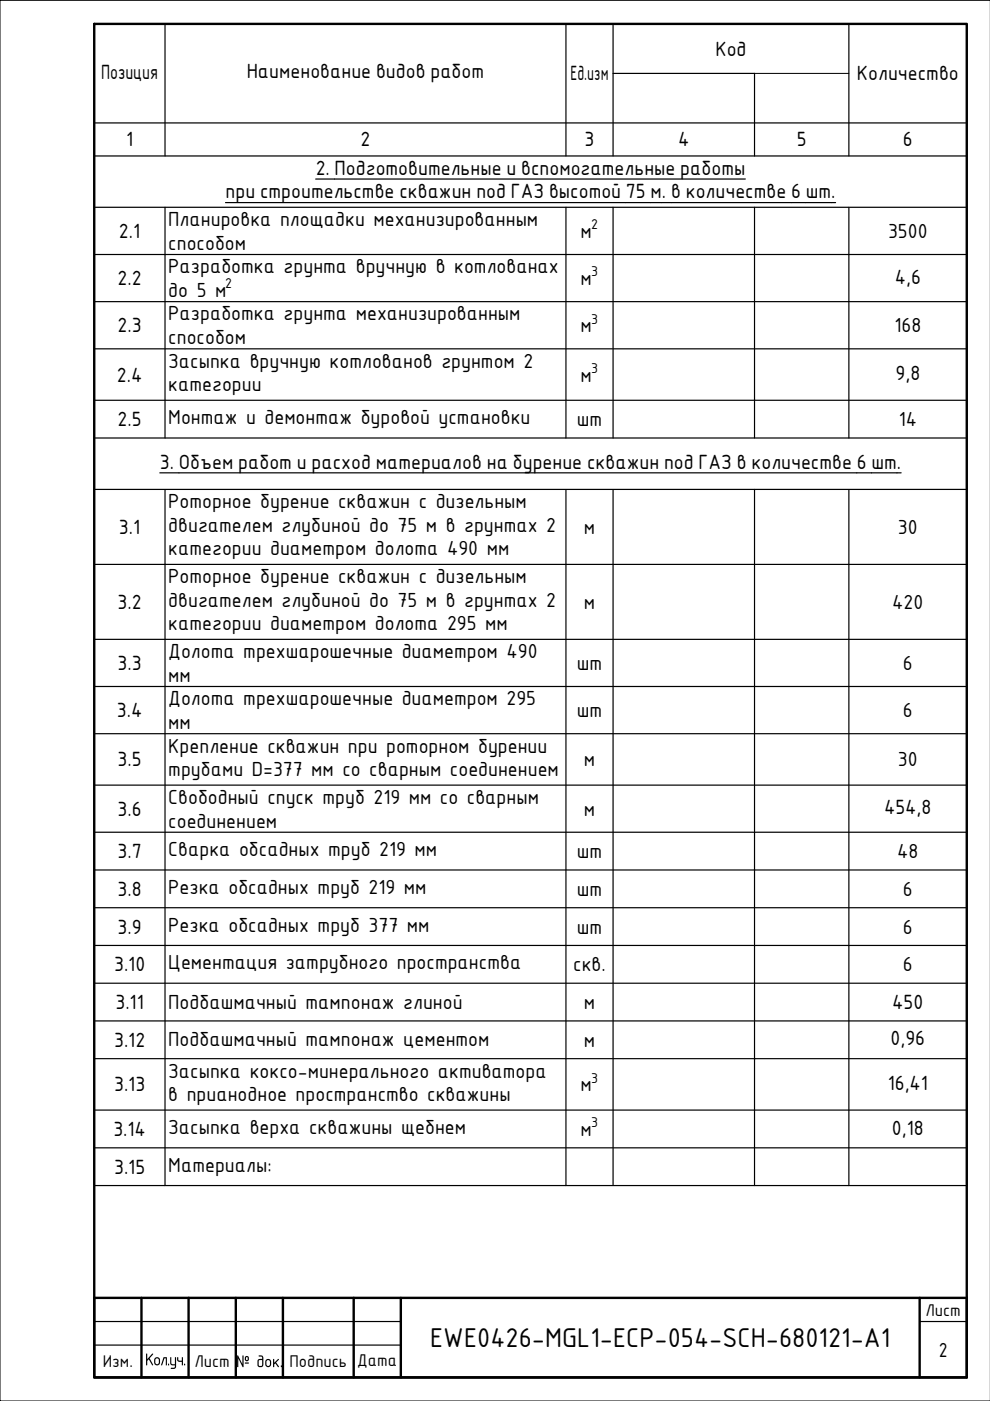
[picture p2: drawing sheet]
<svg xmlns="http://www.w3.org/2000/svg" width="210mm" height="297mm" viewBox="0 0 210 297" stroke-linecap="round" stroke-linejoin="round" font-family="sans-serif">
<defs><g id="words">
<text font-size="6.2" x="91.2" y="285.6">EWE0426-MGL1-ECP-054-SCH-680121-A1</text>
<g font-size="4.7">
<text x="35.7" y="47.9">Планировка площадки механизированным</text>
<text x="35.7" y="53">способом</text>
<text x="123.1" y="50.5">м</text>
<text x="188.3" y="50.5">3500</text>
<text x="35.7" y="58">Разработка грунта вручную в котлованах</text>
<text x="35.7" y="63">до 5 м</text>
<text x="123.1" y="60.5">м</text>
<text x="35.7" y="68">Разработка грунта механизированным</text>
<text x="123.1" y="70.4">м</text>
<text x="189.6" y="70.4">168</text>
<text x="35.7" y="72.9">способом</text>
<text x="35.7" y="78">Засыпка вручную котлованов грунтом 2</text>
<text x="35.7" y="83">категории</text>
<text x="123.1" y="80.9">м</text>
<text x="35.7" y="89.9">Монтаж и демонтаж буровой установки</text>
<text x="122.3" y="90.3">шт</text>
<text x="190.5" y="90.3">14</text>
<text x="35.7" y="107.8">Роторное бурение скважин с дизельным</text>
<text x="35.7" y="112.8">двигателем глубиной до 75 м в грунтах 2</text>
<text x="123.8" y="113.2">м</text>
<text x="190.4" y="113.2">30</text>
<text x="35.7" y="117.8">категории диаметром долота 490 мм</text>
<text x="35.7" y="123.7">Роторное бурение скважин с дизельным</text>
<text x="35.7" y="128.7">двигателем глубиной до 75 м в грунтах 2</text>
<text x="123.8" y="129.1">м</text>
<text x="189.2" y="129.1">420</text>
<text x="35.7" y="133.7">категории диаметром долота 295 мм</text>
<text x="35.7" y="139.6">Долота трехшарошечные диаметром 490</text>
<text x="122.3" y="142.1">шт</text>
<text x="191.4" y="142.1">6</text>
<text x="35.7" y="144.6">мм</text>
<text x="35.7" y="149.5">Долота трехшарошечные диаметром 295</text>
<text x="35.7" y="154.5">мм</text>
<text x="122.3" y="152">шт</text>
<text x="191.4" y="152">6</text>
<text x="35.7" y="159.6">Крепление скважин при роторном бурении</text>
<text x="35.7" y="164.6">трубами D=377 мм со сварным соединением</text>
<text x="123.8" y="162.5">м</text>
<text x="190.4" y="162.5">30</text>
<text x="35.7" y="170.5">Свободный спуск труб 219 мм со сварным</text>
<text x="123.8" y="173">м</text>
<text x="35.7" y="175.5">соединением</text>
<text x="35.7" y="181.5">Сварка обсадных труб 219 мм</text>
<text x="122.3" y="182">шт</text>
<text x="190.2" y="182">48</text>
<text x="35.7" y="189.5">Резка обсадных труб 219 мм</text>
<text x="122.3" y="190">шт</text>
<text x="191.4" y="190">6</text>
<text x="35.7" y="197.5">Резка обсадных труб 377 мм</text>
<text x="122.3" y="198">шт</text>
<text x="191.4" y="198">6</text>
<text x="35.7" y="205.5">Цементация затрубного пространства</text>
<text x="121.5" y="206">скв.</text>
<text x="191.4" y="206">6</text>
<text x="35.7" y="214">Подбашмачный тампонаж глиной</text>
<text x="123.8" y="214">м</text>
<text x="35.7" y="221.7">Подбашмачный тампонаж цементом</text>
<text x="123.8" y="222">м</text>
<text x="35.7" y="228.5">Засыпка коксо-минерального активатора</text>
<text x="35.7" y="233.5">в прианодное пространство скважины</text>
<text x="123.1" y="231.4">м</text>
<text x="35.7" y="240.4">Засыпка верха скважины щебнем</text>
<text x="123.1" y="240.8">м</text>
<text x="35.7" y="248.4">Материалы:</text>
<text x="199" y="287.6">2</text>
</g>
<g font-size="4.2">
<text x="151.7" y="11.8">Код</text>
<text x="21.4" y="16.8">Позиция</text>
<text x="52.3" y="16.6">Наименование видов работ</text>
<text x="120.9" y="17.1">Ед.изм</text>
<text x="181.7" y="17.1">Количество</text>
<text x="26.7" y="31.1">1</text>
<text x="76.4" y="31.1">2</text>
<text x="123.9" y="31.1">3</text>
<text x="143.8" y="31.1">4</text>
<text x="168.9" y="31.1">5</text>
<text x="191.4" y="31.1">6</text>
<text x="66.9" y="37">2. Подготовительные и вспомогательные работы</text>
<text x="47.8" y="42.1">при строительстве скважин под ГАЗ высотой 75 м. в количестве 6 шт.</text>
<text x="25.2" y="50.5">2.1</text>
<text x="24.9" y="60.5">2.2</text>
<text x="189.7" y="60.2">4,6</text>
<text x="24.9" y="70.4">2.3</text>
<text x="24.8" y="80.9">2.4</text>
<text x="189.9" y="80.6">9,8</text>
<text x="24.9" y="90.3">2.5</text>
<text x="33.9" y="99.4">3. Объем работ и расход материалов на бурение скважин под ГАЗ в количестве 6 шт.</text>
<text x="25.2" y="113.2">3.1</text>
<text x="24.9" y="129.1">3.2</text>
<text x="24.9" y="142.1">3.3</text>
<text x="24.8" y="152">3.4</text>
<text x="24.9" y="162.5">3.5</text>
<text x="24.9" y="173">3.6</text>
<text x="187.5" y="172.7">454,8</text>
<text x="24.9" y="182">3.7</text>
<text x="24.9" y="190">3.8</text>
<text x="24.9" y="198">3.9</text>
<text x="24.2" y="206">3.10</text>
<text x="24.5" y="214">3.11</text>
<text x="189.2" y="214">450</text>
<text x="24.2" y="222">3.12</text>
<text x="188.8" y="221.6">0,96</text>
<text x="24.2" y="231.4">3.13</text>
<text x="188.2" y="231.1">16,41</text>
<text x="24" y="240.8">3.14</text>
<text x="189.1" y="240.5">0,18</text>
<text x="24.2" y="248.8">3.15</text>
</g>
<g font-size="3.9">
<text x="196.2" y="278.9">Лист</text>
<text x="21.8" y="289.9">Изм.</text>
<text x="30.7" y="289.5">Кол.уч.</text>
<text x="41.2" y="289.9">Лист</text>
<text x="50" y="289.9">№ док .</text>
<text x="61.4" y="289.9">Подпись</text>
<text x="75.7" y="289.7">Дата</text>
</g>
<g font-size="3.3">
<text x="125.3" y="48.6">2</text>
<text x="125.3" y="58.6">3</text>
<text x="47.8" y="61.1">2</text>
<text x="125.3" y="68.6">3</text>
<text x="125.3" y="79.1">3</text>
<text x="125.3" y="229.6">3</text>
<text x="125.3" y="239">3</text>
</g>
</g></defs>
<path d="M20 5.1h185v286.9h-185zM20 275.2h185v16.8h-185zM30 275.2v16.8M40 275.2v16.8M50 275.2v16.8M60 275.2v16.8M75 275.2v16.8M85 275.2v16.8M195 275.2v16.8" fill="none" stroke="#000" stroke-width=".51"/>
<g fill="none" stroke="#000" stroke-width=".25">
<path d="M20 5.1h185v246.3h-185zM35 5.1v28M120 5.1v28M130 15.6h30v17.5M130 5.1v28M180 5.1v28M20 26.1h185M20 33.1h185M66.9 38h91.1M20 43.9h185M20 54h185M35 43.9v49"/>
<path d="M47.8 43h129.4M120 43.9v49M130 43.9v49M160 43.9v49M180 43.9v49M20 64h185M20 74h185M20 84.9h185M20 92.9h185M20 103.8h185M20 119.7h185M33.9 100.3h157.2"/>
<path d="M35 103.8v147.6M120 103.8v147.6M130 103.8v147.6M160 103.8v147.6M180 103.8v147.6M20 135.6h185M20 145.5h185M20 155.6h185M20 166.5h185M20 176.5h185M20 184.5h185M20 192.5h185"/>
<path d="M20 216.5h185M20 200.5h185M20 208.5h185M20 224.5h185M20 235.4h185M20 243.4h185M20 280.2h65M20 285.2h65M195 280.2h10"/>
</g>
<path d="M160 15.6h20M210 .1h-210v296.9h210" fill="none" stroke="#000" stroke-width=".21"/>
<use href="#words"/>
</svg>
